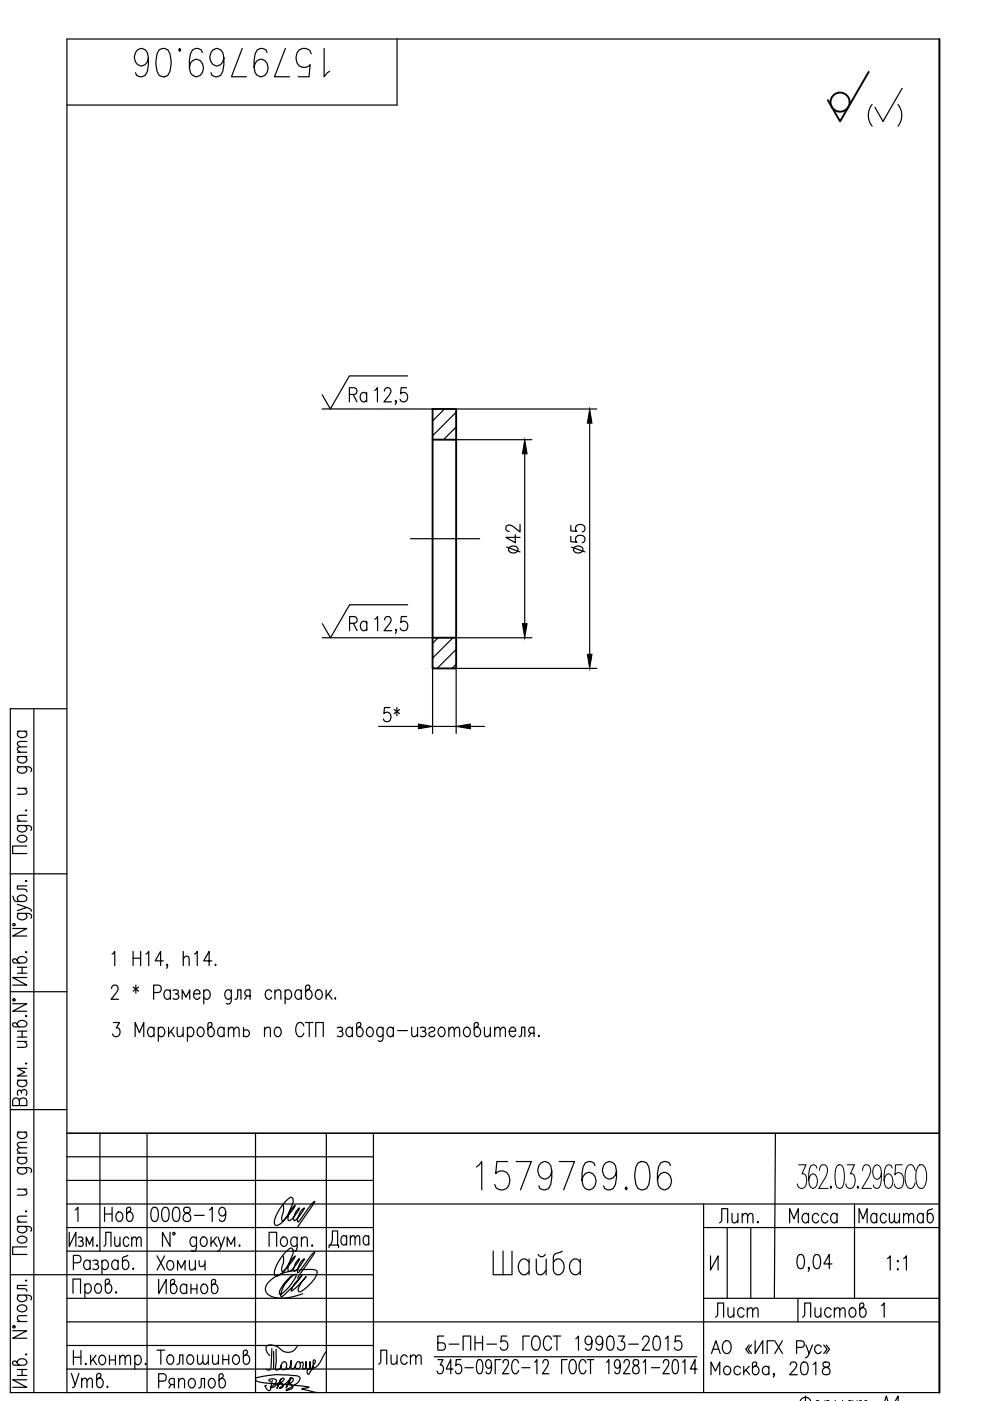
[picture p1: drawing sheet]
<svg xmlns="http://www.w3.org/2000/svg" width="210mm" height="297mm" viewBox="0 0 210 297" stroke-linecap="round" stroke-linejoin="round" font-family="sans-serif">
<defs><g id="words">
<g font-size="10.1">
<text x="27.5" y="17.6">1579769.06</text>
<text x="100.2" y="253.6">1579769.06</text>
</g>
<text font-size="9.3" x="103.7" y="271.6">Шайба</text>
<text font-size="8.4" x="183.1" y="27.9">( )</text>
<text font-size="7.1" x="68.8" y="265.6">Дата</text>
<g font-size="6.6">
<text x="73.4" y="135.1">Ra</text>
<text x="21.2" y="260.3">Нов</text>
<text x="31" y="260.3">0008-19</text>
<text x="21.2" y="265.6">Лист</text>
<text x="32.5" y="270.6">Хомич</text>
<text x="32.8" y="275.5">Иванов</text>
<text x="92.1" y="287.5">Б-ПН-5 ГОСТ 19903-2015</text>
</g>
<g font-size="6.2">
<text x="73" y="86.4">Ra</text>
<text x="111.5" y="118.5" transform="rotate(-90 111.5 118.5)">42</text>
<text x="125.2" y="118.5" transform="rotate(-90 125.2 118.5)">55</text>
<text x="80.4" y="154.2">5*</text>
<text x="151.7" y="260.3">Лит.</text>
<text x="166.5" y="260.3">Масса</text>
<text x="181.3" y="260.3">Масштаб</text>
<text x="151" y="280.5">Лист</text>
<text x="169.3" y="280.5">Листов</text>
<text x="32.5" y="290.3">Толошинов</text>
<text x="79.4" y="290.3">Лист</text>
<text x="14.1" y="295.3">Утв.</text>
</g>
<text font-size="4" x="168.6" y="298.1">Фоpмат А4</text>
</g></defs>
<g fill="none" stroke="#000" stroke-width=".4">
<path d="M184.2 15.2l-6.1 10.5-2.6-4.5M199.2 8.3v287M91.7 86.7h5v55h-5zM91.7 93.2h5M91.7 135.2h5"/>
<circle cx="178.1" cy="21.7" r="2.03"/>
</g>
<g fill="none" stroke="#000" stroke-width=".25">
<path d="M84.2 8.3v14h-70M86.4 79.7h-12.3l-4.1 7-1.7-3M68.3 86.7h23.4M81.5 82.9l.2-.6 .7-.1a.93 .93 0 0 1 .1 1.6l-1.1 1.4h1.6M84 85.1l-.1 .1-.1-.1 .1-.2a.62 .62 0 0 1-.1 .9M86.2 82.2h-1.1l-.2 1.3a.88 .88 0 0 1 1.1-.2 .88 .88 0 0 1 .4 1 .82 .82 0 0 1-.6 .9 .82 .82 0 0 1-1-.6M94.2 86.7l-2.5 2.5M96.7 93.2h16.1M96.7 86.7h29.8M96.7 87.4l-5 5M96.7 90.5l-2.7 2.7M111.3 96.2v36"/>
<path d="M125 89.7v49M87 114.2h14.7M68.3 135.2h23.4M81.5 131.4l.3-.5 .7-.2a.93 .93 0 0 1 .1 1.6l-1.2 1.4h1.6M84.1 133.6l-.1 .1-.2-.1 .2-.2a.65 .65 0 0 1-.2 .9M86.2 130.7h-1.1l-.1 1.3a.87 .87 0 0 1 1.1-.2 .87 .87 0 0 1 .4 1.1 .82 .82 0 0 1-.7 .8 .82 .82 0 0 1-.9-.6M86.4 128.2h-12.3l-4 7-1.8-3M92.9 135.2l-1.2 1.2M96 135.2l-4.3 4.3M96.7 135.2h16.1M96.7 137.7l-4 4M3.7 159.5h2"/>
<path d="M3.7 155h2M4.1 155a.66 .66 0 0 0-.4 .7 .66 .66 0 0 0 .4 .6 .9 .9 0 0 0 1.1 0 .9 .9 0 0 0 .3-1l-.2-.3M5.7 158.3l-1.9 .2-.1 .4 .6 .6M5.7 157.2l-1.9 .1-.1 .5 .6 .5M7.2 150.3v145M14.2 150.3h-12v145h197v-287h-185v287M80.3 154h8.4M91.7 141.7v13.8M91.7 154h5M96.7 140.8l-.9 .9M99.7 154h3M126.5 141.7h-29.8v13.8"/>
<path d="M3.7 175l2.7 .1 .3 .4-.2 .6M3.7 162.6l2.7 .1 .3 .3-.2 .6M3.7 174.1h2M3.7 167.1h2M3.7 160.4h2M3.8 177.4a1.07 1.07 0 0 1 1.1-.3 1.07 1.07 0 0 1 .8 .9 1.06 1.06 0 0 1-1.1 .6 1.06 1.06 0 0 1-.9-.9zM4.1 175l-.3 .3a.64 .64 0 0 0 .3 1 1.01 1.01 0 0 0 1.6-.8l-.4-.5M4.1 162.6l-.3 .2a.64 .64 0 0 0 .3 1 1.01 1.01 0 0 0 1.6-.8l-.4-.4M4.1 160.4a.67 .67 0 0 0-.4 .6 .67 .67 0 0 0 .4 .7 1.01 1.01 0 0 0 1.6-.8l-.4-.5M5.1 167.1l.6 .6-.2 .6-1.8 .1M5.4 171.8l.1-.1 .2 .1-.2 .1zM5.7 179.4h-3v1.6h3"/>
<path d="M5.7 172.9l-1.9 .1-.1 .5 .6 .6M2.2 185.3h12M2.7 196.9h3l-3 1.6h3M2.7 190l.4 1 2 .1a.64 .64 0 0 0 .6-.5 .64 .64 0 0 0-.4-.7 .91 .91 0 0 0-1.2-.1 .91 .91 0 0 0-.3 1.1l.3 .2M2.8 195.9h.4v.3h-.4zM3.7 193.7l2.7 .1a.59 .59 0 0 1 .1 .9M3.7 191.7l2 .7-2 .7M4.1 193.7l-.1 .1a.59 .59 0 0 0-.2 .9 1.07 1.07 0 0 0 1.1 .3 1.07 1.07 0 0 0 .8-.9l-.4-.4M5.4 186.8h.3l-.2 .1zM5.7 192.4l.6 .2 .4 .6M5.7 187.8h-2v.7l1.8 .1 .2 .5M2.2 210.3h12"/>
<path d="M2.7 212.8h3l-3 1.6h3M2.8 211.8h.4v.4h-.4zM3.7 203.7a1 1 0 0 1 1-.9 1 1 0 0 1 1 .9l-.6 .5h-2.1l-.3-.4v-.3l.4-.3 .3 .2 .7 .8M3.7 217.3a1 1 0 0 1 1-1 1 1 0 0 1 1 1l-.6 .4h-2.1l-.3-.3v-.4l.4-.2 .3 .1 .7 .8M3.7 205.1h2M3.7 206.3h2M3.7 218.6h2M3.7 219.9h2M4.7 205.1v1.2M4.7 218.6v1.3M5.4 201.9l.1-.1 .2 .1-.2 .1zM5.4 215.4l.1-.1 .2 .1-.2 .1z"/>
<path d="M5.7 207.2h-3l3 1.7h-3M23.7 209.6l.2-.6 .7-.1a.94 .94 0 0 1 .1 1.5l-1.2 1.5h1.6M23.8 202.3l.5-.6v3M24.1 216.8h1.2l-.6 1.1h.3a.95 .95 0 0 1 .4 1.4 .95 .95 0 0 1-1.4 .2l-.1-.3M28.2 201.7v3M28.2 203.2h1.6M28.2 209.3l1.2 .8M28.7 219.8v-3l.9 2.1 .9-2.1v3M28.8 208.9v1.7M29.4 209.3l-1.2 .8M29.8 201.7v3M31 202.3l.5-.6v3"/>
<path d="M32.6 210.4h1a.82 .82 0 0 0 .6-.8 .82 .82 0 0 0-.6-.7h-1v3M32.7 218.2l-.5-.4a1 1 0 0 0-.9 1 1 1 0 0 0 .9 1l.5-.4M32.7 217.8v2M33.6 218.2l.2-.3a.8 .8 0 0 1 .9 .1 .8 .8 0 0 1 .2 .9 .82 .82 0 0 1-.9 .9l-.4-.4M33.6 217.8v3M34.6 203.7h-1.7l1.2-2v3M35.5 204.6l-.1 .1-.1-.1 .1-.2a.66 .66 0 0 1-.1 .9M35.7 217.8v2M36.1 210.3a.66 .66 0 0 0-.6-.5 .66 .66 0 0 0-.6 .5 .9 .9 0 0 0-.1 1.1 .9 .9 0 0 0 1.1 .3l.2-.3M36.1 209.9v2M36.2 218.6l.8 1.2M36.7 210a.73 .73 0 0 1 1.1 .3l-.3 .4h-.4"/>
<path d="M36.9 217.8l-1.2 1.4M37.5 210.7a.59 .59 0 0 1 .4 .6 .59 .59 0 0 1-.4 .6l-.8-.2M37.6 217.8l.1 1.8 .6 .2 .5-.6M38.6 211.9v-2l.8 1.5 .8-1.5v2M38.8 217.8v2M38.9 203.3l.5-.6 .6 .2 .1 1.8M38.9 201.7v3M39.7 218.2a.66 .66 0 0 1 .7-.4 .66 .66 0 0 1 .6 .4 1 1 0 0 1-.8 1.6l-.5-.4M39.7 217.8v3M41 210.7h1.4a.67 .67 0 0 0-.4-.8 .67 .67 0 0 0-.9 .4 1.01 1.01 0 0 0 .8 1.6l.5-.5M41.2 202.3l.6-.6v3M42.1 217.9a.8 .8 0 0 1 1 .1 .8 .8 0 0 1 .2 .9 .82 .82 0 0 1-.9 .9 1.18 1.18 0 0 1-.3-1.9z"/>
<path d="M43.2 210.3a.67 .67 0 0 1 .6-.5 .67 .67 0 0 1 .7 .5 1.01 1.01 0 0 1-.8 1.6l-.5-.5M43.2 209.9v3M44.5 217.8a1 1 0 0 1 1 1 1 1 0 0 1-1 1l-.4-.6v-2.1l.3-.3h.4l.2 .4-.1 .3-.8 .7M44.9 203.7h-1.7l1.1-2v3M45.7 204.4l.1 .2-.1 .1zM47.5 218.2l-.4-.4a1 1 0 0 0-1 1 1 1 0 0 0 1 1l.4-.4M47.5 217.8v2M48.4 218.4l.6-.6 .4 .1 .2 1.9M48.4 217.8v2M49 210.3l-.1-.2a.59 .59 0 0 0-.9-.1 1.07 1.07 0 0 0-.3 1.1 1.07 1.07 0 0 0 .9 .8l.4-.5M49 209.9l-.1 2.7a.59 .59 0 0 1-.9 .1M49.6 218.4l.5-.6 .5 .1 .1 1.9"/>
<path d="M49.8 211.9l.5-.2 .1-1.8h.7v2M51.6 218.6a.73 .73 0 0 1 1.2 .1 .73 .73 0 0 1-.4 1.1h-.4l-.4-.3M51.6 217.8v2M52.3 211.1l-.4 .8M53 211.1l-.9-.1a.66 .66 0 0 1 .2-1.1h.7v2M56.1 218.4l.6-.6 .5 .1 .1 1.9M56.1 217.8v2M57.6 210.3a.66 .66 0 0 0-.6-.5 .66 .66 0 0 0-.7 .5 1.01 1.01 0 0 0 .8 1.6l.5-.5M58.3 210.4l.6-.5 .5 .1 .1 1.9M58.3 209.9v2M58.5 217.9l.2-.1a1 1 0 0 1 .9 1 1 1 0 0 1-.9 1 1.18 1.18 0 0 1-.2-1.9zM60.5 210.3a.67 .67 0 0 1 .6-.5 .67 .67 0 0 1 .6 .5 1.01 1.01 0 0 1-.8 1.6l-.4-.5"/>
<path d="M60.5 209.9v3M63.9 210.3a.66 .66 0 0 0-.6-.5 .66 .66 0 0 0-.7 .5 .9 .9 0 0 0 0 1.1 .9 .9 0 0 0 1.1 .3l.2-.3M63.9 209.9v2M64.4 217.5a.8 .8 0 0 0-.8-.7 .8 .8 0 0 0-.8 .7 1.89 1.89 0 0 0 .6 2.3 .85 .85 0 0 0 1-.7M64.8 216.8h1.6M65.3 209.9a1 1 0 0 1 .9 1 1 1 0 0 1-.9 1l-.5-.6v-2.2l.3-.2h.4l.2 .4-.1 .3-.8 .7M65.6 216.8v3M66.9 219.8v-3h1.6v3M67.2 210a.65 .65 0 0 1 1 .3 1.01 1.01 0 0 1-.8 1.6 1.19 1.19 0 0 1-.2-1.9zM69.1 209.9v2M69.6 210.7l.8 1.2M70.3 209.9l-1.2 1.4"/>
<path d="M71.1 211.6v.3l-.1-.2zM71.5 217.9a.71 .71 0 0 1 1.1 .3l-.1 .3-.5 .1M72.3 218.6a.59 .59 0 0 1 .5 .6 .59 .59 0 0 1-.5 .6l-.8-.2M74.7 218.2l-.4-.4a1 1 0 0 0-1 1 1 1 0 0 0 1 1l.4-.4M74.7 217.8v2M76.1 217.8a1 1 0 0 1 .9 1 1 1 0 0 1-.9 1l-.5-.6v-2.1l.4-.3h.3l.2 .4-.1 .3-.8 .7M78 217.9a.8 .8 0 0 1 1 .1 .8 .8 0 0 1 .2 .9 .82 .82 0 0 1-.9 .9 1.18 1.18 0 0 1-.3-1.9zM81.2 218.2l-.1-.1a.58 .58 0 0 0-.9-.2 1.06 1.06 0 0 0-.3 1.1 1.06 1.06 0 0 0 .9 .8l.4-.4M81.2 217.8l-.1 2.7a.59 .59 0 0 1-.9 .1M83.4 218.2a.66 .66 0 0 0-.6-.4 .66 .66 0 0 0-.7 .4 .9 .9 0 0 0 0 1.1 .9 .9 0 0 0 1.1 .3l.2-.2M83.4 217.8v2M84.3 218.5h2.1"/>
<path d="M87.3 217.8l.1 1.8 .6 .2 .5-.6M88.5 217.8v2M89.1 217.9a.71 .71 0 0 1 1.1 .3l-.1 .3-.5 .1M89.9 218.6a.59 .59 0 0 1 .5 .6 .59 .59 0 0 1-.5 .6l-.8-.2M90.9 218.2a.66 .66 0 0 1 .7-.4 .66 .66 0 0 1 .6 .4l-.1 .3-.8 .3a.54 .54 0 0 0-.2 .8 .71 .71 0 0 0 1.1-.2M93.2 217.9a.8 .8 0 0 1 .9 .1 .8 .8 0 0 1 .3 .9 .82 .82 0 0 1-.9 .9 1.18 1.18 0 0 1-.3-1.9zM95.2 218.4l.5-.6 .5 .1 .1 1.9M95.2 217.8v2M96.3 218.4l.6-.6 .4 .1 .2 1.9M98.6 217.9l.2-.1a1 1 0 0 1 1 1 1 1 0 0 1-1 1 1.17 1.17 0 0 1-.2-1.9zM101 217.8a1 1 0 0 1 .9 1 1 1 0 0 1-.9 1l-.5-.6v-2.1l.4-.3h.3l.3 .4-.2 .3-.8 .7M102.7 217.8l.1 1.8 .6 .2 .6-.6"/>
<path d="M104 217.8v2M104.9 218.4l.6-.6 .4 .1 .1 1.9M104.9 217.8v2M106 218.4l.6-.6 .5 .1 .1 1.9M108 218.6h1.3a.67 .67 0 0 0-.4-.8 .67 .67 0 0 0-.8 .4 1 1 0 0 0 .8 1.6l.4-.4M110 219.8l.5-.2 .1-1.8h.7v2M112.5 219.1l-.4 .7M113.2 219.1l-.9-.2a.67 .67 0 0 1 .2-1.1h.7v2M114.3 219.5l.1 .1-.1 .2-.2-.2zM2.2 235.3h12M3.7 229h2M3.7 220.8h2"/>
<path d="M4.1 233.4a.73 .73 0 0 0-.7-.6 .73 .73 0 0 0-.7 .6v1h3v-1a.82 .82 0 0 0-.8-.6 .82 .82 0 0 0-.8 .6v1M4.1 229a.67 .67 0 0 0-.4 .7 .67 .67 0 0 0 .4 .6 1.01 1.01 0 0 0 1.6-.8l-.4-.5M4.5 231.4a.59 .59 0 0 1 .6-.4 .59 .59 0 0 1 .6 .4l-.2 .8M4.5 231.8v-.4l-.4-.3a.73 .73 0 0 0-.3 1.1M5.1 220.8l.6 .6-.2 .6-1.8 .1M5.4 225.5l.1-.1 .2 .1-.2 .1zM5.7 226.5h-2l1.6 .8-1.6 .8h2M3.7 247.6l2.7 .1a.59 .59 0 0 1 .1 .9M3.7 259.1h2M3.7 252.1h2M3.7 245.4h2M3.7 244.5h2"/>
<path d="M3.7 240h2M4.1 247.6l-.1 .1a.59 .59 0 0 0-.2 .9 1.07 1.07 0 0 0 1.1 .3 1.07 1.07 0 0 0 .8-.9l-.4-.4M4.1 245.4a.67 .67 0 0 0-.4 .6 .67 .67 0 0 0 .4 .7 1.01 1.01 0 0 0 1.6-.9l-.4-.4M4.1 240a.67 .67 0 0 0-.4 .7 .67 .67 0 0 0 .4 .6 .91 .91 0 0 0 1.1 0 .91 .91 0 0 0 .3-1.1l-.2-.2M5.1 252.1l.6 .6-.2 .6-1.8 .1M5.4 256.8l.1-.1 .2 .1-.2 .1zM5.7 257.8l-1.9 .2-.1 .5 .6 .6M5.7 243.3l-1.9 .2-.1 .4 .6 .6M5.7 242.2l-1.9 .1-.1 .5 .6 .5M14.2 255.3h185M14.2 240.3h185M14.2 245.3h65"/>
<path d="M14.2 250.3h65M16 256.5l.5-.5v3M21.2 240.3v25M31.2 240.3v55M54.2 240.3v55M60.1 255.6l-.1 1.6a1.66 1.66 0 0 0-.1 1.7h.1a9 9 0 0 0 2.2-4.3l-.1-.4a.51 .51 0 0 0-.5-.4 .51 .51 0 0 0-.5 .4 8.7 8.7 0 0 0-2.9 5.2v.1a.59 .59 0 0 0 .5 .4 .59 .59 0 0 0 .6-.3l.7-.6 1.6-1.9 1-1.6a3.4 3.4 0 0 0-1.4 3.3 5.2 5.2 0 0 0 2.3-2.7 3 3 0 0 0-1.2 2.6 4.4 4.4 0 0 0 2.1-2.3l.2-.2a.7 .7 0 0 0-.8 .5l-.7 1.7v.6a.38 .38 0 0 0 .5-.3l2.3-3.2 .8-.8-3.6 5.5M69.2 240.3v55M79.2 240.3v55M149.2 255.3v40M164.4 240.3l-.2 35M181.2 255.3v20M2.2 270.3h77"/>
<path d="M3.7 260l2.7 .1a.59 .59 0 0 1 .1 1M3.7 274.6l2.7 .1 .3 .3-.2 .6M3.8 262.4a1.07 1.07 0 0 1 1.1-.3 1.07 1.07 0 0 1 .8 .9 1.06 1.06 0 0 1-1.1 .6 1.06 1.06 0 0 1-.9-.9zM3.8 277a1.07 1.07 0 0 1 1.1-.3 1.07 1.07 0 0 1 .8 .9 1.06 1.06 0 0 1-1.1 .5 1.06 1.06 0 0 1-.9-.9zM4.1 260l-.1 .1a.59 .59 0 0 0-.2 1 1.07 1.07 0 0 0 1.1 .3 1.07 1.07 0 0 0 .8-.9l-.4-.5M4.1 274.6l-.3 .2a.64 .64 0 0 0 .3 1.1 1.01 1.01 0 0 0 1.6-.9l-.4-.4M5.4 271.5l.1-.1 .2 .1zM5.7 264.4h-3v1.6h3M5.7 278.9l-1.9 .1-.1 .6 .6 .6M5.7 272.5h-2v.7l1.8 .1 .2 .5M14.2 265.3h65M14.2 260.3h65"/>
<path d="M14.2 275.3h65M14.7 261.3v3l1.4-3v3M15.5 274.2v-3h1.6v3M15.6 267.7h1a.81 .81 0 0 0 .6-.7 .81 .81 0 0 0-.6-.8h-1v3M16.6 262.4a.59 .59 0 0 1 1 .3l-.1 .3-.5 .1M17.3 263.1a.61 .61 0 0 1 .4 .6 .61 .61 0 0 1-.4 .6l-.7-.2M18 272.6a.66 .66 0 0 1 .6-.4 .66 .66 0 0 1 .6 .4 1.01 1.01 0 0 1-.7 1.6l-.5-.4M18 272.2v3M18.3 264.3v-2l.7 1.5 .7-1.5v2M19.1 267.6l-.5-.4a1 1 0 0 0-.9 1 1 1 0 0 0 .9 1l.5-.5M19.1 267.2v2M19.7 267.3a.72 .72 0 0 1 1.1 .3l-.1 .3-.6 .1"/>
<path d="M20.4 272.3a.65 .65 0 0 1 1 .3 1.01 1.01 0 0 1-.8 1.6 1.19 1.19 0 0 1-.2-1.9zM20.5 268a.59 .59 0 0 1 .4 .6 .59 .59 0 0 1-.4 .6l-.8-.2M21.6 267.6l.5-.4a1 1 0 0 1 .9 1 1 1 0 0 1-.9 1l-.5-.5M21.6 267.2v3M22.8 272.2a1 1 0 0 1 .9 1 1 1 0 0 1-.9 1l-.5-.6v-2.1l.4-.3h.3l.2 .4-.1 .3-.8 .7M24.6 273.9l.1 .1-.1 .2-.1-.2zM25 267.6a.66 .66 0 0 0-.6-.5 .66 .66 0 0 0-.6 .5 .91 .91 0 0 0-.1 1.1 .91 .91 0 0 0 1.1 .3l.2-.3M25 267.2v2M27.1 266.2l-1 .4-.1 2a.64 .64 0 0 0 .5 .6 .64 .64 0 0 0 .7-.5 .9 .9 0 0 0 .1-1.1 .9 .9 0 0 0-1.1-.3l-.2 .3M28.3 268.9v.3l-.2-.2zM36.1 261.3v3l-1.6-3v3M41.7 262.7l-.2-.2a.58 .58 0 0 0-.9-.1 1.06 1.06 0 0 0-.3 1.1 1.06 1.06 0 0 0 .9 .8l.5-.5"/>
<path d="M41.7 262.3l-.2 2.7a.58 .58 0 0 1-.9 .1M42.8 262.4l.2-.1a1 1 0 0 1 .9 1 1 1 0 0 1-.9 1 1.18 1.18 0 0 1-.2-1.9zM44.7 262.3v2M45.9 262.3l-1.2 1.4M46.2 262.3l.7 2 .7-2M48.2 264.3v-2l.8 1.5 .8-1.5v2M50.8 264l.1 .1-.1 .2zM57.1 264.3v-3h1.6v3M59.8 262.4l.2-.1a1 1 0 0 1 1 1 1 1 0 0 1-1 1 1.17 1.17 0 0 1-.2-1.9zM60.1 266.3l-.1 1.6a1.69 1.69 0 0 0-.1 1.8l.1-.1a9.2 9.2 0 0 0 2.2-4.2l-.1-.4a.51 .51 0 0 0-.5-.4 .51 .51 0 0 0-.5 .3 8.7 8.7 0 0 0-2.9 5.2l.1 .3a.8 .8 0 0 0 1.2-.2l2.3-2.6 .8-1.3a3.4 3.4 0 0 0-1.4 3.2v.1a5.3 5.3 0 0 0 2.3-2.7 3 3 0 0 0-1.2 2.6 4.3 4.3 0 0 0 2.1-2.3l.2-.3a.8 .8 0 0 0-.9 .7l-.6 1.7a.27 .27 0 0 0-.1 .4 .27 .27 0 0 0 .3 .1l2.6-3.6 .8-.7-3.6 5.5M61.8 270.6a8.5 8.5 0 0 0-2.5 3.3l-.1 .1a.29 .29 0 0 0 0 .3 .29 .29 0 0 0 .3 .2 8.6 8.6 0 0 0 3.3-4.3 5.7 5.7 0 0 0-3.2 4.7 1 1 0 0 0 .9-.6l2.4-2.4 1.1-1.5-1 1.1a4.3 4.3 0 0 0-1.2 2.2 14.4 14.4 0 0 0 3.1-3 6.3 6.3 0 0 0-1.7 2.8 .39 .39 0 0 0 .3 .4 .39 .39 0 0 0 .4-.1 6.4 6.4 0 0 0 3.3-4.2l-.3-.3a15.9 15.9 0 0 0-8.6 1.4 3.3 3.3 0 0 0-2 2.8 2.89 2.89 0 0 0 3.1 1.7 12.9 12.9 0 0 0 4.8-.9M63 262.7l-.5-.4a1 1 0 0 0-.9 1 1 1 0 0 0 .9 1l.5-.5"/>
<path d="M63 262.3l-.1 2.7-.4 .3-.5-.2M63.9 262.8l.6-.5 .5 .1 .2 1.9M63.9 262.3v2M66.2 264l.1 .1-.1 .2zM149.2 260.3h50M149.2 275.3h50M150.6 266.3v3l1.7-3v3M154.2 260.3v15M159.2 260.3v15M169.3 266.1l.6-.1a1.46 1.46 0 0 1 .7 1.7l-.4 1.1-.5 .2a1.46 1.46 0 0 1-.7-1.7zM171.6 268.8l-.1 .2v-.3a.64 .64 0 0 1-.1 .9M172.7 266.1l.6-.1a1.46 1.46 0 0 1 .7 1.7l-.3 1.1-.6 .2a1.46 1.46 0 0 1-.7-1.7z"/>
<path d="M176.4 268h-1.7l1.1-2v3M186.9 276.8l.6-.5v3M188.2 266.8l.5-.5v3M190.4 267.3v.3l-.2-.2zM190.4 269v.3l-.2-.2zM191.6 266.8l.6-.5v3M2.7 282.1h3l-3 1.6h3M2.8 281.2h.4v.3h-.4zM3.7 289a1 1 0 0 1 1-.9 1 1 0 0 1 1 .9l-.6 .5h-2.1l-.3-.4v-.3l.4-.3 .3 .1 .7 .9M3.7 290.4h2M3.7 291.6h2M3.7 280.2h2"/>
<path d="M4.7 290.4v1.2M5.4 287.2l.1-.2 .2 .2-.2 .1zM5.7 292.5h-3l3 1.6h-3M14.2 280.3h185M14.2 285.3h65M14.2 290.3h65M15.6 286.3v3M15.6 287.8h1.6M17.2 286.3v3M19.2 287.3v2M20.4 287.3l-1.2 1.5M21.3 287.5a.64 .64 0 0 1 1 .3 1.01 1.01 0 0 1-.8 1.5 1.18 1.18 0 0 1-.2-1.8z"/>
<path d="M23.2 287.3v2M24.5 287.3v2M25.4 287.9l.6-.6 .4 .2 .1 1.8M25.4 287.3v2M26.5 287.9l.6-.6 .5 .2 .1 1.8M28.6 287.8a.67 .67 0 0 1 .6-.5 .67 .67 0 0 1 .6 .5 1.01 1.01 0 0 1-.8 1.5l-.4-.4M28.6 287.3v3M33.6 292.8h1.1a.82 .82 0 0 0 .6-.8 .82 .82 0 0 0-.6-.7h-1.1v3M36.3 293.5l-.5 .8M36.9 293.5l-.9-.1a.66 .66 0 0 1 .3-1.1h.6v2M37.9 292.8l.5-.5 .6 .1 .1 1.9M37.9 292.3v2"/>
<path d="M40.3 292.4a.64 .64 0 0 1 1 .3 1.01 1.01 0 0 1-.8 1.6 1.18 1.18 0 0 1-.2-1.9zM42.1 294.3l.5-.2 .1-1.8h.7v2M44.5 292.4a.64 .64 0 0 1 1 .3 1.01 1.01 0 0 1-.8 1.6 1.19 1.19 0 0 1-.2-1.9zM46.9 292.3a1 1 0 0 1 .9 1 1 1 0 0 1-.9 1l-.5-.6v-2.2l.4-.2h.3l.3 .4-.2 .3-.8 .7M57.4 292.9l-.4-.2a.96 .96 0 0 1 1.6 .1l-.4 .7-.9 .6 .1 .1a2.79 2.79 0 0 0 2.1-1.7v-.1l-.8 2 .3-.7a1.91 1.91 0 0 1 1.1-1.5h.1a.73 .73 0 0 1-.8 1 .61 .61 0 0 1 .7 .6 .61 .61 0 0 1-.8 .6l-.1-.1a6.6 6.6 0 0 0 2.5-2.2l-1.1 2.1 1.2-2a.34 .34 0 0 1 .4 .2 .34 .34 0 0 1-.1 .4l-.5 .4-.5 .1 .8 .4a.53 .53 0 0 1 .1 .6 .53 .53 0 0 1-.6 .3l-.8 .2 2.4-1.6 .5-.5a.67 .67 0 0 0 0-.8 .67 .67 0 0 0-.8-.2 19.7 19.7 0 0 0-8.5 .5 .52 .52 0 0 0 .6 .7l1.3 .3 9.3 .8 .1 .1-1.5 .4 3.4 .8M57.6 285.9l-.1 2.6a2.73 2.73 0 0 1-.3 2l-.8-.2M57.7 292.6l-.4 2.1a.45 .45 0 0 1-.5 .1 .45 .45 0 0 1-.3-.4l-.3-.5 .3-.2M58 286.5v3.8M58.5 286.1l.1 2.5-.2 1.2a.42 .42 0 0 0 0 .5 .42 .42 0 0 0 .4 .2 1.29 1.29 0 0 0 .9-1.3 .57 .57 0 0 1 .8-.5 .57 .57 0 0 1 .3 .8l-.1 .4a.58 .58 0 0 1-.7 .5 .58 .58 0 0 1-.4-.8M62.7 289.3a.56 .56 0 0 0 .3 .9 .56 .56 0 0 0 .7-.7l-.1-.3a.42 .42 0 0 0-.3-.5 .42 .42 0 0 0-.5 .4l-.1 .2a.89 .89 0 0 1-.7 .9 .99 .99 0 0 1-.3-1.2v-.6a2.41 2.41 0 0 1-.6 1.9l-.4-.5M63.1 285.3a2.3 2.3 0 0 1-4 .4 2.05 2.05 0 0 0-2.6-.2l-.1 .4 .2 .7 .6 .8M69.1 286.6l-.7 1.2a3.4 3.4 0 0 1-1.9 2.3 1.34 1.34 0 0 0-1.4 .6l.1 .4a.23 .23 0 0 0 .2 .3 .23 .23 0 0 0 .2-.3l.3-.5a1.81 1.81 0 0 0 .5-1.9 .28 .28 0 0 1 .4-.3 .28 .28 0 0 1 0 .5l-.4 .6a.56 .56 0 0 1-.6 .6l-.1-1.4v.9a.48 .48 0 0 1-.2 .6 .48 .48 0 0 1-.7-.3l.1-1.2-.1 1a.35 .35 0 0 1-.2 .5 .35 .35 0 0 1-.4-.3v-1.1l-.6 .2"/>
<path d="M92.1 287.7h55.6M92.9 288.3h1l-.6 1.1h.3a1.12 1.12 0 0 1-.2 1.9 .6 .6 0 0 1-.7-.6M96.1 290.3h-1.5l1-2v3M97.7 288.3h-1l-.1 1.2a.65 .65 0 0 1 .7-.3 .65 .65 0 0 1 .5 .5 .92 .92 0 0 1 0 1.1 .92 .92 0 0 1-1.1 .3l-.2-.4M98.6 290h1.7M101.3 288.4l.5-.1a1.55 1.55 0 0 1 .6 1.7l-.3 1.1-.5 .2a1.6 1.6 0 0 1-.6-1.8zM104.2 289.3l-.3 .7-.3 .1a.97 .97 0 0 1-.6-.9 .97 .97 0 0 1 .6-.9l.3 .1a2.98 2.98 0 0 1 0 2.7l-.5 .2-.3-.2v-.3M106.2 288.3h-1.2v3M106.7 289v-.4a.65 .65 0 0 1 1-.1 .65 .65 0 0 1 0 .9l-1.1 1.9h1.3M110 289a.68 .68 0 0 0-.7-.8 .68 .68 0 0 0-.7 .8 2.06 2.06 0 0 0 .5 2.3 .74 .74 0 0 0 .9-.7M110.6 290h1.8M113.4 288.8l.4-.5v3"/>
<path d="M115.1 289l.1-.4a.65 .65 0 0 1 .9-.1 .65 .65 0 0 1 .1 .9l-1.2 1.9h1.4M120.3 288.3h-1.2v3M121 288.4l.2-.1a.73 .73 0 0 1 .9 .7 2.06 2.06 0 0 1-.5 2.3 .73 .73 0 0 1-.9-.7 2.42 2.42 0 0 1 .3-2.2zM124.2 289l-.3-.6-.5-.1a2.14 2.14 0 0 0 0 3 .73 .73 0 0 0 .8-.7M125.2 288.3v3M128.6 288.8l.5-.5v3M131.5 289.3l-.3 .7-.3 .1a.97 .97 0 0 1-.6-.9 .97 .97 0 0 1 .6-.9l.3 .1a2.98 2.98 0 0 1 0 2.7l-.5 .2-.3-.2-.1-.3M132.3 289l.1-.4a.65 .65 0 0 1 .9-.1 .65 .65 0 0 1 .1 .9l-1.2 1.9h1.4M134.3 288.4a.73 .73 0 0 0 .6 1.1 .87 .87 0 0 1 .6 1 .87 .87 0 0 1-.9 .8 .99 .99 0 0 1-.4-1.2 .99 .99 0 0 1 .9-.7 .64 .64 0 0 0 .3-.6 .64 .64 0 0 0-.4-.5zM136.4 288.8l.5-.5v3M138.1 290h1.8M140.6 289l.1-.4a.65 .65 0 0 1 1-.1 .65 .65 0 0 1 0 .9l-1.1 1.9h1.3"/>
<path d="M142.8 288.4l.5-.1a1.55 1.55 0 0 1 .6 1.7l-.3 1.1-.5 .2a1.55 1.55 0 0 1-.6-1.8zM144.7 288.8l.5-.5v3M147.8 290.3h-1.4l1-2v3M150.8 291.5v-2.7l.9 1.9 .9-1.9v2.7M150.8 287l1-2.7 .9 2.7M151.2 286.1h1.2M153.6 284.4l.3-.1a1.22 1.22 0 0 1 1.1 1.6 .94 .94 0 0 1-.9 1.1 .94 .94 0 0 1-.9-1.1 1.71 1.71 0 0 1 .4-1.5zM153.8 289.8a.89 .89 0 0 1 1.2 .5 .89 .89 0 0 1-.7 1.2 .92 .92 0 0 1-.9-.6 .92 .92 0 0 1 .4-1.1zM157 290.1a.82 .82 0 0 0-1.2-.2 .82 .82 0 0 0-.1 1.2 .7 .7 0 0 0 .7 .4 .7 .7 0 0 0 .6-.4M157.7 289.7v1.8M158.2 290.4l.8 1.1M158.8 285.2l-.7 .9 .7 .9"/>
<path d="M158.9 289.7l-1.2 1.3M159.3 285.2l-.7 .9 .7 .9M160 289.7a.9 .9 0 0 1 .9 .9 .9 .9 0 0 1-.9 .9l-.5-.5v-2l.4-.2h.3l.3 .4-.1 .2-.9 .7M160.1 284.3v2.7l1.6-2.7v2.7M163 290.1a.83 .83 0 0 0-1.2-.1 .83 .83 0 0 0 .1 1.2 .65 .65 0 0 0 .6 .3 .65 .65 0 0 0 .5-.4M163 289.7v1.8M164 284.3h-1.3v2.7M164.2 291.3l-.1 .2-.2-.2 .2-.1a.53 .53 0 0 1-.2 .8M164.3 284.3l1.6 2.7M165.9 284.3l-1.6 2.7M167.5 289.4l.3-.5 .7-.1a.79 .79 0 0 1 .5 .6 .79 .79 0 0 1-.4 .8l-1.2 1.3h1.6M168.9 285.7h1a.72 .72 0 0 0 .6-.7 .72 .72 0 0 0-.6-.7h-1v2.7"/>
<path d="M170.1 288.9a.75 .75 0 0 1 1.1 .4 2.5 2.5 0 0 1-.2 2 .76 .76 0 0 1-1.2-.3 2.42 2.42 0 0 1 .3-2.1zM170.9 285.2l.7 1.8 .7-1.8M171.6 287a.99 .99 0 0 1-.8 .9M172.4 289.3l.6-.5v2.7M174.1 285.6a.82 .82 0 0 0-1.2-.2 .82 .82 0 0 0-.1 1.2 .69 .69 0 0 0 .7 .4 .69 .69 0 0 0 .6-.4M174.6 288.9a.57 .57 0 0 0 .2 .9 .96 .96 0 0 1 1 .4 .96 .96 0 0 1 0 1.1 .93 .93 0 0 1-1.4-.3 1.01 1.01 0 0 1 1.1-1.2 .57 .57 0 0 0 .3-.9l-.4-.1zM174.6 285.2l.8 .9-.8 .9M175.2 285.2l.7 .9-.7 .9"/>
</g>
<path d="M111.3 93.2l.5 3h-1zM125 86.7l.5 3h-1zM110.8 132.2h1l-.5 3zM124.5 138.7h1l-.5 3zM88.7 153.5l3 .5-3 .5zM96.7 154l3-.5v1z" fill="#000" stroke="#000" stroke-width=".21"/>
<g fill="none" stroke="#000" stroke-width=".21">
<path d="M169.3 247h1.6l-.9 1.9h.5a2.23 2.23 0 0 1 .1 2.8 .93 .93 0 0 1-1 .2 .93 .93 0 0 1-.6-.9M173.2 247.7l-.2-.5-.4-.2-.7 .2a7.3 7.3 0 0 0-.3 4l.3 .5 .6 .3a1.83 1.83 0 0 0 0-3.1l-.6 .2-.3 .5-.1 .7M173.7 248.2a.9 .9 0 0 1 .4-1.1 .9 .9 0 0 1 1.1 .1 2.02 2.02 0 0 1-.2 2.4l-1.4 2.4h2M176.2 251.5l.1 .2-.1 .3-.2-.3zM177.5 247.2l.4-.2 .7 .2a6 6 0 0 1 0 4.5l-.4 .3-.7-.3a6.1 6.1 0 0 1 0-4.5zM179.6 247h1.6l-.9 1.9h.4a2.04 2.04 0 0 1-.2 3.1 .94 .94 0 0 1-1.2-1M181.9 251.5l.1 .2-.1 .3-.2-.3zM182.9 248.2a.9 .9 0 0 1 .3-1.1 .9 .9 0 0 1 1.1 .1 2.02 2.02 0 0 1-.1 2.4l-1.5 2.4h2M186.9 248.6l-.2 .7-.2 .5-.6 .3a1.83 1.83 0 0 1 0-3.1l.6 .2a5.5 5.5 0 0 1 0 4.5l-.8 .3-.4-.3-.1-.5M189.2 247.7l-.2-.5-.4-.2-.7 .2a7 7 0 0 0-.3 4l.3 .5 .6 .3a1.83 1.83 0 0 0 0-3.1l-.6 .2-.4 1.2M191.3 247h-1.4l-.2 2.1a.88 .88 0 0 1 1.5-.2 2.52 2.52 0 0 1 0 2.8 .92 .92 0 0 1-1.1 .2 .92 .92 0 0 1-.5-.9M194 248.2l-.1-.5a.99 .99 0 0 0-1.2-.7 3.9 3.9 0 0 0 0 5 1.14 1.14 0 0 0 1.3-1.2"/>
<path d="M194.7 247.2l.3-.2a1.14 1.14 0 0 1 1.3 1.2 3.8 3.8 0 0 1-.7 3.8 1.15 1.15 0 0 1-1.3-1.2 4.6 4.6 0 0 1 .4-3.6z"/>
</g>
<use href="#words"/>
</svg>
